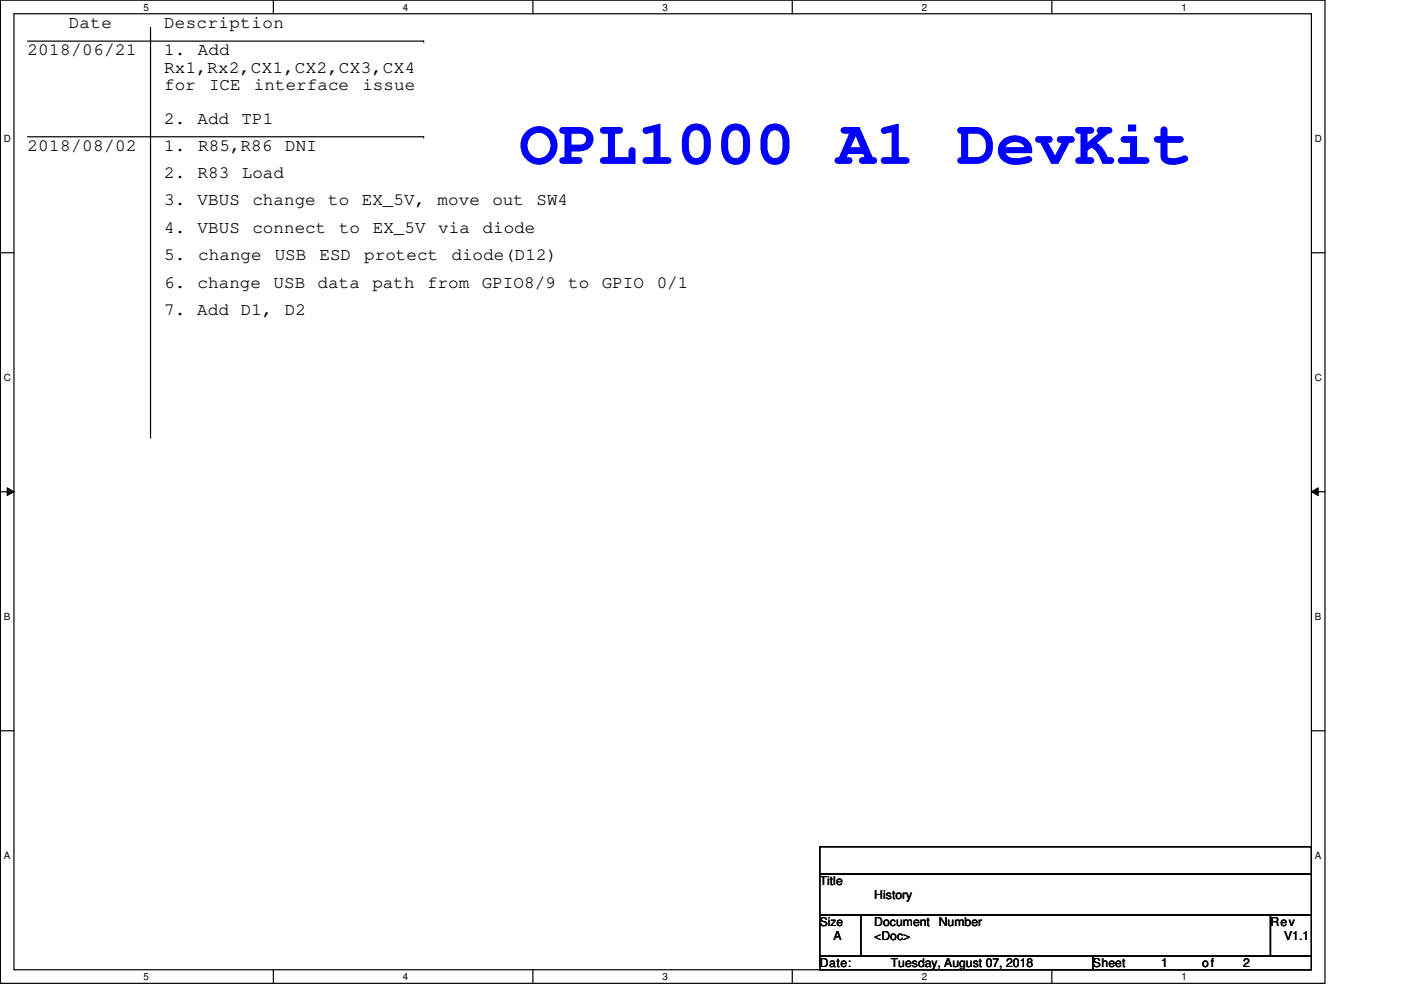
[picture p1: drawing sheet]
<svg xmlns="http://www.w3.org/2000/svg" width="297mm" height="210mm" viewBox="0 0 297 210" stroke-linecap="round" stroke-linejoin="round" font-family="sans-serif">
<defs><g id="words">
<text font-size="13.9" fill="#00f" x="110.1" y="34.8">OPL1000 A1 DevKit</text>
<g font-size="3.7">
<text x="14.6" y="5.9">Date</text>
<text x="34.8" y="5.9">Description</text>
<text x="5.8" y="11.7">2018/06/21</text>
<text x="34.8" y="11.7">1.</text>
<text x="41.9" y="11.7">Add</text>
<text x="34.8" y="15.5">Rx1,Rx2,CX1,CX2,CX3,CX4</text>
<text x="34.8" y="19.2">for</text>
<text x="44.3" y="19.2">ICE</text>
<text x="53.8" y="19.2">interface</text>
<text x="76.8" y="19.2">issue</text>
<text x="34.8" y="26.2">2. Add</text>
<text x="51.2" y="26.2">TP1</text>
<text x="5.8" y="32">2018/08/02</text>
<text x="34.8" y="32">1.</text>
<text x="42" y="32">R85,R86</text>
<text x="60.5" y="32">DNI</text>
<text x="34.8" y="37.8">2.</text>
<text x="41.9" y="37.8">R83</text>
<text x="51.3" y="37.8">Load</text>
<text x="34.8" y="43.6">3.</text>
<text x="41.9" y="43.6">VBUS</text>
<text x="53.5" y="43.6">change</text>
<text x="69.6" y="43.6">to</text>
<text x="76.7" y="43.6">EX_5V,</text>
<text x="92.8" y="43.6">move</text>
<text x="104.4" y="43.6">out</text>
<text x="113.7" y="43.6">SW4</text>
<text x="34.8" y="49.4">4.</text>
<text x="41.9" y="49.4">VBUS</text>
<text x="53.5" y="49.4">connect</text>
<text x="71.9" y="49.4">to</text>
<text x="79" y="49.4">EX_5V</text>
<text x="92.9" y="49.4">via</text>
<text x="102.3" y="49.4">diode</text>
<text x="34.8" y="55.2">5.</text>
<text x="42" y="55.2">change</text>
<text x="58.2" y="55.2">USB</text>
<text x="67.7" y="55.2">ESD</text>
<text x="77.2" y="55.2">protect</text>
<text x="95.7" y="55.2">diode(D12)</text>
<text x="34.8" y="61">6.</text>
<text x="41.9" y="61">change</text>
<text x="58" y="61">USB</text>
<text x="67.3" y="61">data</text>
<text x="78.9" y="61">path</text>
<text x="90.5" y="61">from</text>
<text x="102.1" y="61">GPIO8/9</text>
<text x="120.5" y="61">to</text>
<text x="127.6" y="61">GPIO</text>
<text x="139.2" y="61">0/1</text>
<text x="34.8" y="66.7">7. Add D1, D2</text>
</g>
<g font-size="2.6">
<text x="173.8" y="187.7">Title</text>
<text x="185.4" y="190.6">History</text>
<text x="185.4" y="196.3">Document</text>
<text x="199" y="196.3">Number</text>
<text x="269.4" y="196.3">Rev</text>
<text x="176.7" y="199.3">A</text>
<text x="185.4" y="199.3">&lt;Doc&gt;</text>
<text x="272.2" y="199.3">V1.1</text>
<text x="173.8" y="205.1">Date:</text>
<text x="188.8" y="205.1">Tuesday, August 07, 2018</text>
<text x="231.7" y="205.1">Sheet</text>
<text x="246.2" y="205.1">1</text>
<text x="254.9" y="205.1">of</text>
<text x="263.6" y="205.1">2</text>
</g>
<text font-size="2.5" x="173.8" y="196.3">Size</text>
<g font-size="2.1">
<text x="30.4" y="2.2">5</text>
<text x="85.4" y="2.2">4</text>
<text x="140.5" y="2.2">3</text>
<text x="195.4" y="2.2">2</text>
<text x="250.5" y="2.2">1</text>
<text x=".8" y="30.1">D</text>
<text x="278.8" y="30.1">D</text>
<text x=".8" y="80.8">C</text>
<text x="278.8" y="80.8">C</text>
<text x=".8" y="131.5">B</text>
<text x="278.8" y="131.5">B</text>
<text x=".8" y="182.2">A</text>
<text x="278.8" y="182.2">A</text>
<text x="30.4" y="207.8">5</text>
<text x="85.4" y="207.8">4</text>
<text x="140.5" y="207.8">3</text>
<text x="195.4" y="207.8">2</text>
<text x="250.5" y="207.8">1</text>
</g>
</g></defs>
<path d="M.1 0h280.8v208.5h-280.8zM3 2.9h275v202.7h-275z" fill="none" stroke="#000" stroke-width=".25"/>
<g fill="#fff">
<path d="M30.4 .3h1.2v2.4h-1.2z"/>
<path d="M30.4 205.9h1.2v2.3h-1.2z"/>
</g>
<path d="M58 0v2.9M58 205.6v2.9" fill="none" stroke="#000" stroke-width=".25"/>
<g fill="#fff">
<path d="M85.4 .3h1.2v2.4h-1.2z"/>
<path d="M85.4 205.9h1.2v2.3h-1.2z"/>
</g>
<path d="M113 0v2.9M113 205.6v2.9" fill="none" stroke="#000" stroke-width=".25"/>
<g fill="#fff">
<path d="M140.5 .3h1.1v2.4h-1.1z"/>
<path d="M140.5 205.9h1.1v2.3h-1.1z"/>
</g>
<path d="M168 0v2.9M168 205.6v2.9" fill="none" stroke="#000" stroke-width=".25"/>
<g fill="#fff">
<path d="M195.4 .3h1.2v2.4h-1.2z"/>
<path d="M195.4 205.9h1.2v2.3h-1.2z"/>
</g>
<path d="M223 0v2.9M223 205.6v2.9" fill="none" stroke="#000" stroke-width=".25"/>
<g fill="#fff">
<path d="M250.5 .3h1.1v2.4h-1.1z"/>
<path d="M250.5 205.9h1.1v2.3h-1.1z"/>
<path d="M.8 28.2h1.5v2.4h-1.5z"/>
<path d="M278.8 28.2h1.4v2.4h-1.4z"/>
<path d="M.8 78.9h1.5v2.3h-1.5z"/>
<path d="M278.8 78.9h1.4v2.3h-1.4z"/>
</g>
<path d="M.1 53.6h2.9M278 53.6h2.9" fill="none" stroke="#000" stroke-width=".25"/>
<g fill="#fff">
<path d="M.8 129.6h1.4v2.3h-1.4z"/>
<path d="M278.8 129.6h1.3v2.3h-1.3z"/>
</g>
<path d="M.1 104.3h2.9M278 104.3h2.9" fill="none" stroke="#000" stroke-width=".25"/>
<path d="M1.5 103.4l1.5 .9-1.5 .8zM278 104.3l1.5-.9v1.7z" fill="#000"/>
<path d="M1.5 103.4l1.5 .9-1.5 .8zM278 104.3l1.5-.9v1.7z" fill="none" stroke="#000" stroke-width=".21"/>
<g fill="#fff">
<path d="M.8 180.3h1.4v2.3h-1.4z"/>
<path d="M278.8 180.3h1.3v2.3h-1.3z"/>
</g>
<g fill="none" stroke="#000" stroke-width=".25">
<path d="M5.8 8.7h84M31.9 5.8v86.9M89.8 8.7h.1M5.8 29h84M89.8 29h.1M31.9 92.7h.1M.1 154.9h2.9M278 154.9h2.9M173.8 179.5h104.2v5.8h-104.2zM173.8 185.3h104.2v8.7h-104.2zM173.8 194h8.7v8.7h-8.7zM182.5 194h86.9v8.7h-86.9z"/>
<path d="M269.4 194h8.6v8.7h-8.6zM173.8 202.7h57.9v2.9h-57.9zM231.7 202.7h46.3v2.9h-46.3z"/>
</g>
<use href="#words"/>
</svg>
